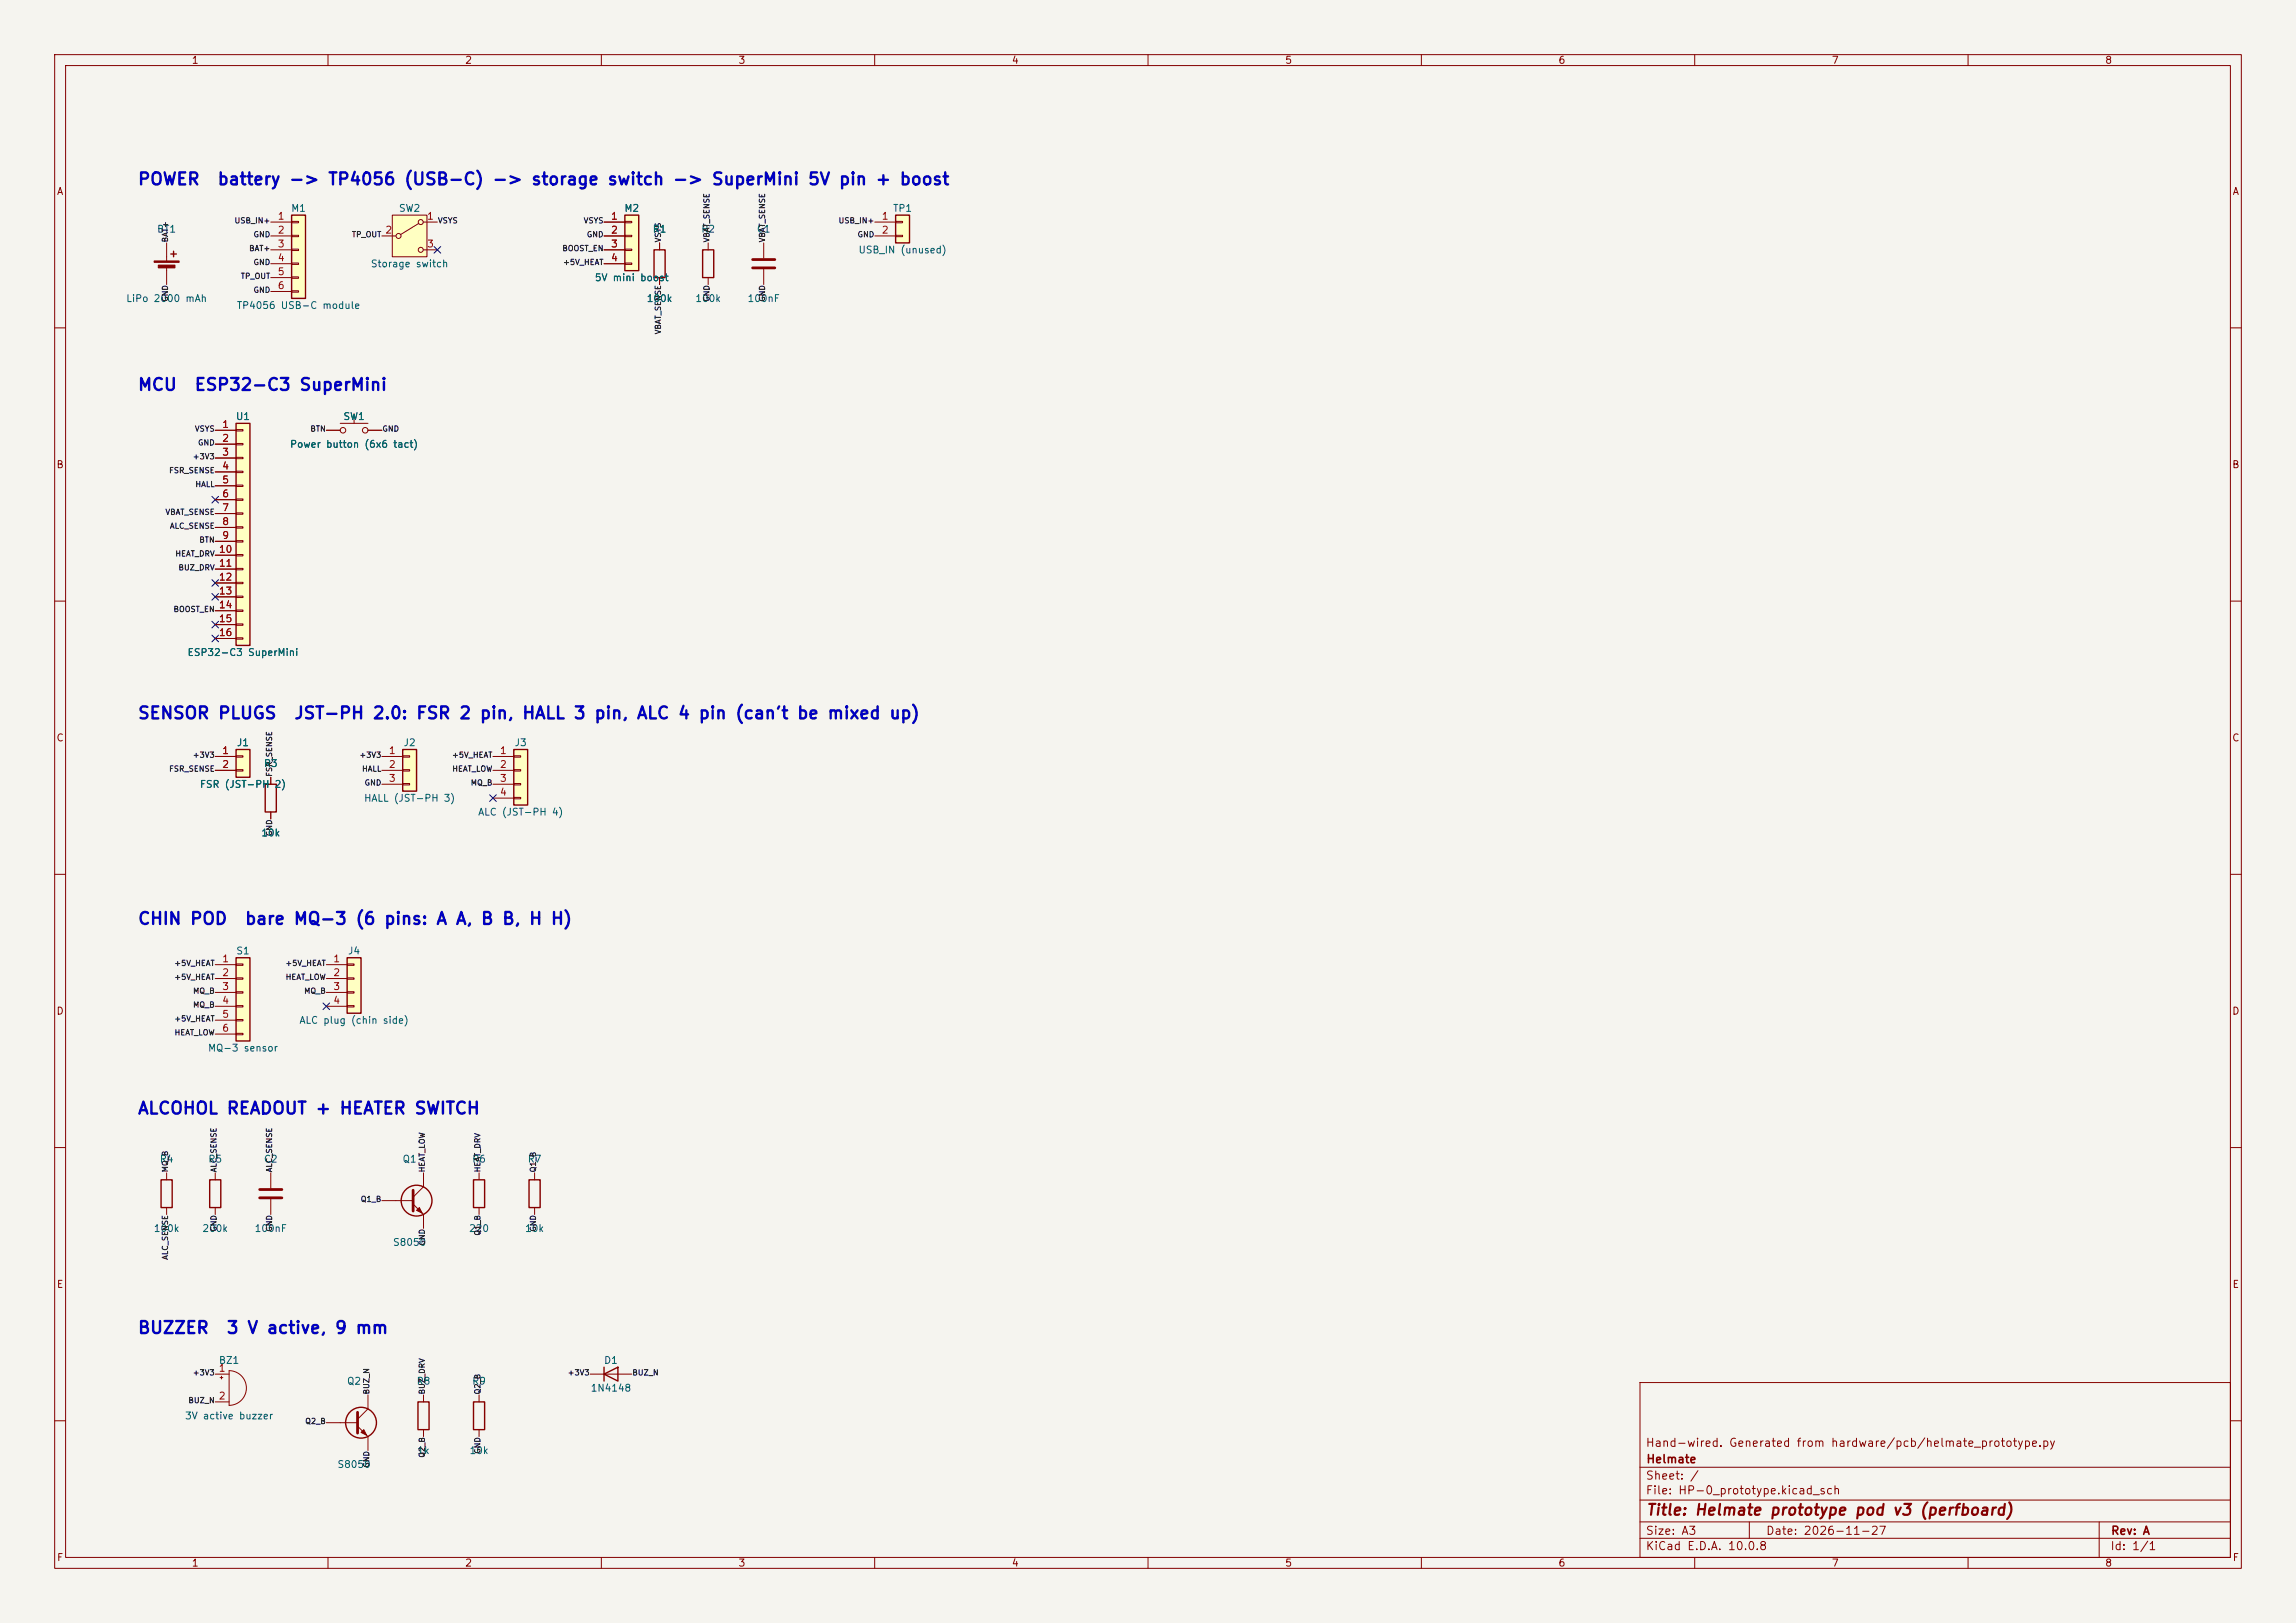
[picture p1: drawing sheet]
<svg xmlns="http://www.w3.org/2000/svg" width="420mm" height="297mm" viewBox="0 0 420 297" stroke-linecap="round" stroke-linejoin="round" font-family="sans-serif">
<defs><g id="words">
<g font-size="2.2" fill="#0000c2">
<text x="25.1" y="34.4">POWER</text>
<text x="39.6" y="34.4">battery -&gt; TP4056 (USB-C) -&gt; storage switch -&gt; SuperMini 5V pin + boost</text>
<text x="25.1" y="72">MCU</text>
<text x="35.4" y="72">ESP32-C3 SuperMini</text>
<text x="25.1" y="132.1">SENSOR PLUGS</text>
<text x="53.7" y="132.1">JST-PH 2.0: FSR 2 pin, HALL 3 pin, ALC 4 pin (can't be mixed up)</text>
<text x="25.1" y="169.8">CHIN POD</text>
<text x="44.7" y="169.8">bare MQ-3 (6 pins: A A, B B, H H)</text>
<text x="25.1" y="204.5">ALCOHOL READOUT + HEATER SWITCH</text>
<text x="25.1" y="244.6">BUZZER</text>
<text x="41.3" y="244.6">3 V active, 9 mm</text>
</g>
<text font-size="2" fill="#840000" x="301" y="277.8">Title: Helmate prototype pod v3 (perfboard)</text>
<g font-size="1.5" fill="#840000">
<text x="300.9" y="265.1">Hand-wired. Generated from hardware/pcb/helmate_prototype.py</text>
<text x="301" y="268.1">Helmate</text>
<text x="300.9" y="273.8">File: HP-0_prototype.kicad_sch</text>
<text x="300.9" y="271.1">Sheet: /</text>
<text x="300.9" y="281.2">Size: A3</text>
<text x="322.9" y="281.2">Date: 2026-11-27</text>
<text x="386" y="281.2">Rev: A</text>
<text x="300.9" y="284">KiCad E.D.A. 10.0.8</text>
<text x="385.9" y="284">Id: 1/1</text>
</g>
<g font-size="1.3" fill="#840000">
<text x="35" y="12">1</text>
<text x="85" y="12">2</text>
<text x="135" y="12">3</text>
<text x="185" y="12">4</text>
<text x="235" y="12">5</text>
<text x="285" y="12">6</text>
<text x="335" y="12">7</text>
<text x="385" y="12">8</text>
<text x="10.3" y="36">A</text>
<text x="408.3" y="36">A</text>
<text x="10.2" y="86">B</text>
<text x="408.2" y="86">B</text>
<text x="10.2" y="136">C</text>
<text x="408.2" y="136">C</text>
<text x="10.2" y="186">D</text>
<text x="408.2" y="186">D</text>
<text x="10.3" y="236">E</text>
<text x="408.3" y="236">E</text>
<text x="10.3" y="286">F</text>
<text x="35" y="287">1</text>
<text x="85" y="287">2</text>
<text x="135" y="287">3</text>
<text x="185" y="287">4</text>
<text x="235" y="287">5</text>
<text x="285" y="287">6</text>
<text x="335" y="287">7</text>
<text x="385" y="287">8</text>
<text x="408.3" y="286">F</text>
</g>
<g font-size="1.3" fill="#a90000">
<text x="50.7" y="40.5">1</text>
<text x="78" y="40.5">1</text>
<text x="111.7" y="40.5">1</text>
<text x="161.2" y="40.5">1</text>
<text x="50.7" y="43">2</text>
<text x="50.7" y="45.6">3</text>
<text x="70.4" y="43">2</text>
<text x="78" y="45.6">3</text>
<text x="111.7" y="43">2</text>
<text x="111.7" y="45.6">3</text>
<text x="161.2" y="43">2</text>
<text x="50.7" y="48.1">4</text>
<text x="50.7" y="50.7">5</text>
<text x="50.7" y="53.2">6</text>
<text x="111.7" y="48.1">4</text>
<text x="40.5" y="78.6">1</text>
<text x="40.5" y="81.1">2</text>
<text x="40.5" y="83.7">3</text>
<text x="40.5" y="86.2">4</text>
<text x="40.5" y="88.8">5</text>
<text x="40.5" y="91.3">6</text>
<text x="40.5" y="93.8">7</text>
<text x="39.9" y="101.5">10</text>
<text x="40.5" y="96.4">8</text>
<text x="40.5" y="98.9">9</text>
<text x="39.9" y="104">11</text>
<text x="39.9" y="106.5">12</text>
<text x="39.9" y="109.1">13</text>
<text x="39.9" y="111.6">14</text>
<text x="39.9" y="114.2">15</text>
<text x="39.9" y="116.7">16</text>
<text x="40.5" y="138.3">1</text>
<text x="40.5" y="140.8">2</text>
<text x="71" y="138.3">1</text>
<text x="71" y="140.8">2</text>
<text x="71" y="143.4">3</text>
<text x="91.3" y="138.3">1</text>
<text x="91.3" y="140.8">2</text>
<text x="91.3" y="143.4">3</text>
<text x="91.3" y="145.9">4</text>
<text x="40.5" y="176.4">1</text>
<text x="40.5" y="178.9">2</text>
<text x="60.9" y="176.4">1</text>
<text x="60.9" y="178.9">2</text>
<text x="40.5" y="181.5">3</text>
<text x="40.5" y="184">4</text>
<text x="60.9" y="181.5">3</text>
<text x="60.9" y="184">4</text>
<text x="40.5" y="186.6">5</text>
<text x="40.5" y="189.1">6</text>
<text x="39.9" y="251.3">1</text>
<text x="39.9" y="256.4">2</text>
</g>
<g font-size="1.3" fill="#006464">
<text x="53.2" y="39.1">M1</text>
<text x="72.9" y="39.1">SW2</text>
<text x="114.1" y="39.1">M2</text>
<text x="163.2" y="39.1">TP1</text>
<text x="28.6" y="42.9">BT1</text>
<text x="119.3" y="42.9">R1</text>
<text x="128.2" y="42.9">R2</text>
<text x="138.3" y="42.9">C1</text>
<text x="156.9" y="46.7">USB_IN (unused)</text>
<text x="67.7" y="49.2">Storage switch</text>
<text x="108.7" y="51.8">5V mini boost</text>
<text x="23" y="55.6">LiPo 2000 mAh</text>
<text x="43.2" y="56.8">TP4056 USB-C module</text>
<text x="118.2" y="55.6">100k</text>
<text x="127.1" y="55.6">100k</text>
<text x="136.6" y="55.6">100nF</text>
<text x="43.1" y="77.2">U1</text>
<text x="62.7" y="77.2">SW1</text>
<text x="52.9" y="82.2">Power button (6x6 tact)</text>
<text x="34.2" y="120.3">ESP32-C3 SuperMini</text>
<text x="43.2" y="136.9">J1</text>
<text x="73.7" y="136.9">J2</text>
<text x="94" y="136.9">J3</text>
<text x="48.2" y="140.7">R3</text>
<text x="36.5" y="144.5">FSR (JST-PH 2)</text>
<text x="66.5" y="147">HALL (JST-PH 3)</text>
<text x="87.4" y="149.6">ALC (JST-PH 4)</text>
<text x="47.7" y="153.4">10k</text>
<text x="43.1" y="175">S1</text>
<text x="63.6" y="175">J4</text>
<text x="54.7" y="187.7">ALC plug (chin side)</text>
<text x="37.9" y="192.7">MQ-3 sensor</text>
<text x="29.1" y="213.1">R4</text>
<text x="38" y="213.1">R5</text>
<text x="48.2" y="213.1">C2</text>
<text x="73.5" y="213.1">Q1</text>
<text x="86.3" y="213.1">R6</text>
<text x="96.4" y="213.1">R7</text>
<text x="28" y="225.8">100k</text>
<text x="36.9" y="225.8">200k</text>
<text x="46.5" y="225.8">100nF</text>
<text x="85.7" y="225.8">220</text>
<text x="95.9" y="225.8">10k</text>
<text x="71.8" y="228.3">S8050</text>
<text x="39.9" y="249.9">BZ1</text>
<text x="110.4" y="249.9">D1</text>
<text x="63.4" y="253.7">Q2</text>
<text x="76.1" y="253.7">R8</text>
<text x="86.3" y="253.7">R9</text>
<text x="107.9" y="255">1N4148</text>
<text x="33.7" y="260">3V active buzzer</text>
<text x="61.6" y="268.9">S8050</text>
<text x="76.2" y="266.4">1k</text>
<text x="85.8" y="266.4">10k</text>
</g>
<g font-size="1" fill="#0f0f0f">
<text x="42.8" y="41.1">USB_IN+</text>
<text x="80" y="41.1">VSYS</text>
<text x="106.7" y="41.1">VSYS</text>
<text x="153.3" y="41.1">USB_IN+</text>
<text x="31" y="44.4" transform="rotate(-90 31 44.4)">BAT+</text>
<text x="45.5" y="46.2">BAT+</text>
<text x="46.3" y="43.7">GND</text>
<text x="64.3" y="43.7">TP_OUT</text>
<text x="102.8" y="46.2">BOOST_EN</text>
<text x="107.2" y="43.7">GND</text>
<text x="121.1" y="44.4" transform="rotate(-90 121.1 44.4)">VSYS</text>
<text x="130" y="44.4" transform="rotate(-90 130 44.4)">VBAT_SENSE</text>
<text x="140.2" y="44.4" transform="rotate(-90 140.2 44.4)">VBAT_SENSE</text>
<text x="156.8" y="43.7">GND</text>
<text x="43.9" y="51.3">TP_OUT</text>
<text x="46.3" y="53.8">GND</text>
<text x="46.3" y="48.7">GND</text>
<text x="102.9" y="48.7">+5V_HEAT</text>
<text x="31" y="55.3" transform="rotate(-90 31 55.3)">GND</text>
<text x="130" y="55.3" transform="rotate(-90 130 55.3)">GND</text>
<text x="140.2" y="55.3" transform="rotate(-90 140.2 55.3)">GND</text>
<text x="121.1" y="61.3" transform="rotate(-90 121.1 61.3)">VBAT_SENSE</text>
<text x="35.6" y="79.2">VSYS</text>
<text x="36.1" y="81.8">GND</text>
<text x="56.7" y="79.2">BTN</text>
<text x="69.9" y="79.2">GND</text>
<text x="30.8" y="86.8">FSR_SENSE</text>
<text x="35.2" y="84.3">+3V3</text>
<text x="35.6" y="89.4">HALL</text>
<text x="30.2" y="94.5">VBAT_SENSE</text>
<text x="31" y="97">ALC_SENSE</text>
<text x="36.4" y="99.5">BTN</text>
<text x="32" y="102.1">HEAT_DRV</text>
<text x="32.6" y="104.6">BUZ_DRV</text>
<text x="31.6" y="112.2">BOOST_EN</text>
<text x="30.8" y="141.5">FSR_SENSE</text>
<text x="35.2" y="138.9">+3V3</text>
<text x="50" y="142.2" transform="rotate(-90 50 142.2)">FSR_SENSE</text>
<text x="65.6" y="138.9">+3V3</text>
<text x="66.1" y="141.5">HALL</text>
<text x="66.6" y="144">GND</text>
<text x="82.6" y="138.9">+5V_HEAT</text>
<text x="82.6" y="141.5">HEAT_LOW</text>
<text x="86" y="144">MQ_B</text>
<text x="50" y="153.1" transform="rotate(-90 50 153.1)">GND</text>
<text x="31.8" y="177">+5V_HEAT</text>
<text x="31.8" y="179.6">+5V_HEAT</text>
<text x="52.1" y="177">+5V_HEAT</text>
<text x="52.2" y="179.6">HEAT_LOW</text>
<text x="35.2" y="182.1">MQ_B</text>
<text x="35.2" y="184.6">MQ_B</text>
<text x="55.5" y="182.1">MQ_B</text>
<text x="31.8" y="187.2">+5V_HEAT</text>
<text x="31.8" y="189.7">HEAT_LOW</text>
<text x="31" y="214.6" transform="rotate(-90 31 214.6)">MQ_B</text>
<text x="39.9" y="214.6" transform="rotate(-90 39.9 214.6)">ALC_SENSE</text>
<text x="50" y="214.6" transform="rotate(-90 50 214.6)">ALC_SENSE</text>
<text x="78" y="214.6" transform="rotate(-90 78 214.6)">HEAT_LOW</text>
<text x="88.1" y="214.6" transform="rotate(-90 88.1 214.6)">HEAT_DRV</text>
<text x="98.3" y="214.6" transform="rotate(-90 98.3 214.6)">Q1_B</text>
<text x="65.9" y="220.2">Q1_B</text>
<text x="39.9" y="225.5" transform="rotate(-90 39.9 225.5)">GND</text>
<text x="50" y="225.5" transform="rotate(-90 50 225.5)">GND</text>
<text x="88.1" y="226.2" transform="rotate(-90 88.1 226.2)">Q1_B</text>
<text x="98.3" y="225.5" transform="rotate(-90 98.3 225.5)">GND</text>
<text x="31" y="230.6" transform="rotate(-90 31 230.6)">ALC_SENSE</text>
<text x="78" y="228" transform="rotate(-90 78 228)">GND</text>
<text x="35.2" y="251.9">+3V3</text>
<text x="103.7" y="251.9">+3V3</text>
<text x="115.6" y="251.9">BUZ_N</text>
<text x="34.4" y="257">BUZ_N</text>
<text x="67.8" y="255.3" transform="rotate(-90 67.8 255.3)">BUZ_N</text>
<text x="78" y="255.3" transform="rotate(-90 78 255.3)">BUZ_DRV</text>
<text x="88.1" y="255.3" transform="rotate(-90 88.1 255.3)">Q2_B</text>
<text x="55.7" y="260.8">Q2_B</text>
<text x="67.8" y="268.7" transform="rotate(-90 67.8 268.7)">GND</text>
<text x="78" y="266.9" transform="rotate(-90 78 266.9)">Q2_B</text>
<text x="88.1" y="266.1" transform="rotate(-90 88.1 266.1)">GND</text>
</g>
</g></defs>
<path d="M0 0h420v297h-420z" fill="#f5f4ef" stroke="#f5f4ef" stroke-width=".18"/>
<g fill="none" stroke="#840000" stroke-width=".18">
<path d="M10 10h400v277h-400zM12 12h396v273h-396zM60 10v2M110 10v2M160 10v2M210 10v2M260 10v2M310 10v2M360 10v2M30.5 44.5v3.3M30.5 48.8v3.3M10 60h2"/>
<path d="M408 60h2M10 110h2M408 110h2M10 160h2M408 160h2M10 210h2M30.5 214.6v1.3M49.5 214.6v2.8M49.5 219.5v2.7M87.6 214.6v1.3M408 210h2M30.5 221v1.2"/>
<path d="M87.6 221v1.2M39.4 251.5h2.5M39.4 256.5h2.5M40.3 252.1h.5M40.5 251.8v.5M41.9 250.8a3.2 3.2 0 0 1 3.2 3.2 3.2 3.2 0 0 1-3.2 3.2zM300 253h108v32h-108zM10 260h2M300 278.5h108M300 274.5h108M300 268.5h108M320 278.5v3"/>
<path d="M384 278.5v6.5M408 260h2M60 285v2M110 285v2M160 285v2M210 285v2M260 285v2M300 281.5h108M310 285v2M360 285v2"/>
</g>
<path d="M31.2 46.5h1.1M31.7 46v1M29.5 215.9h2v5.1h-2zM86.6 215.9h2v5.1h-2z" fill="none" stroke="#840000" stroke-width=".25"/>
<path d="M47.5 217.7h4.1M47.5 219.2h4.1" fill="none" stroke="#840000" stroke-width=".51"/>
<g fill="#840000" stroke="#840000" stroke-width=".18">
<path d="M28.2 47.8h4.6v.2h-4.6z"/>
<path d="M29 48.5h3v.5h-3z"/>
</g>
<path d="M43.2 77.5h2.5v40.6h-2.5z" fill="#ffffc2"/>
<g fill="none" stroke="#840000" stroke-width=".25">
<path d="M43.2 77.5h2.5v40.6h-2.5z"/>
<circle cx="66" cy="260.3" r="2.82"/>
</g>
<g fill="none" stroke="#840000" stroke-width=".18">
<path d="M39.4 78.7h3.8M43.2 78.6h1.2v.3h-1.2zM39.4 81.3h3.8M39.4 83.8h3.8M39.4 86.4h3.8M39.4 88.9h3.8M39.4 91.4h3.8M39.4 94h3.8M39.4 96.5h3.8M39.4 99.1h3.8M43.2 81.2h1.2v.2h-1.2zM43.2 83.7h1.2v.2h-1.2z"/>
<path d="M43.2 86.2h1.2v.3h-1.2zM43.2 88.8h1.2v.2h-1.2zM43.2 91.3h1.2v.3h-1.2zM43.2 93.9h1.2v.2h-1.2zM43.2 96.4h1.2v.2h-1.2zM43.2 98.9h1.2v.3h-1.2zM39.4 101.6h3.8M39.4 104.1h3.8M39.4 106.7h3.8M39.4 109.2h3.8M39.4 111.8h3.8M39.4 114.3h3.8"/>
<path d="M39.4 116.8h3.8M43.2 101.5h1.2v.2h-1.2zM43.2 104h1.2v.3h-1.2zM43.2 106.6h1.2v.2h-1.2zM43.2 109.1h1.2v.2h-1.2zM43.2 111.6h1.2v.3h-1.2zM43.2 114.2h1.2v.2h-1.2zM43.2 116.7h1.2v.3h-1.2zM67.3 255.3v2.5l-1.9 1.9M59.7 260.3h5.7M65.4 261l1.9 1.9v2.5"/>
</g>
<path d="M65.4 258.4v3.9" fill="none" stroke="#840000" stroke-width=".51"/>
<path d="M66 262.1l.5-.5 .6 1z" fill="#840000" stroke="#840000" stroke-width=".18"/>
<path d="M43.2 175.3h2.5v15.2h-2.5z" fill="#ffffc2"/>
<path d="M43.2 175.3h2.5v15.2h-2.5zM96.8 215.9h2v5.1h-2zM76.5 256.5h2v5.1h-2zM110.5 251.5l2.5-1.3v2.5zM110.5 250.2v2.5" fill="none" stroke="#840000" stroke-width=".25"/>
<g fill="none" stroke="#840000" stroke-width=".18">
<path d="M59.7 78.7h2.5M62.2 77.5h5.1M64.8 75.7v1.8M67.3 78.7h2.5M39.4 176.5h3.8M39.4 179.1h3.8M43.2 176.4h1.2v.3h-1.2zM43.2 178.9h1.2v.3h-1.2zM39.4 181.6h3.8M39.4 184.2h3.8M39.4 186.7h3.8M39.4 189.2h3.8"/>
<path d="M43.2 181.5h1.2v.2h-1.2zM43.2 184h1.2v.3h-1.2zM43.2 186.6h1.2v.2h-1.2zM43.2 189.1h1.2v.3h-1.2zM97.8 214.6v1.3M97.8 221v1.2M77.5 255.3v1.2M107.9 251.5h7.7M77.5 261.6v1.3"/>
<circle cx="62.7" cy="78.7" r=".51"/>
<circle cx="66.8" cy="78.7" r=".51"/>
</g>
<path d="M63.5 175.3h2.5v10.1h-2.5z" fill="#ffffc2"/>
<g fill="none" stroke="#840000" stroke-width=".25">
<path d="M119.6 45.7h2.1v5.1h-2.1zM48.5 143.5h2v5.1h-2zM63.5 175.3h2.5v10.1h-2.5zM38.4 215.9h2v5.1h-2zM86.6 256.5h2v5.1h-2z"/>
<circle cx="76.2" cy="219.7" r="2.82"/>
</g>
<g fill="none" stroke="#840000" stroke-width=".18">
<path d="M120.6 44.5v1.2M120.6 50.8v1.3M49.5 142.2v1.3M49.5 148.6v1.3M59.7 176.5h3.8M59.7 179.1h3.8M63.5 176.4h1.3v.3h-1.3zM63.5 178.9h1.3v.3h-1.3zM59.7 181.6h3.8M59.7 184.2h3.8M63.5 181.5h1.3v.2h-1.3zM63.5 184h1.3v.3h-1.3z"/>
<path d="M39.4 214.6v1.3M69.8 219.7h5.8M77.5 214.6v2.6l-1.9 1.9M39.4 221v1.2M75.6 220.3l1.9 1.9v2.6M87.6 255.3v1.2M87.6 261.6v1.3"/>
</g>
<path d="M75.6 217.8v3.8" fill="none" stroke="#840000" stroke-width=".51"/>
<path d="M76.2 221.5l.5-.5 .5 1z" fill="#840000" stroke="#840000" stroke-width=".18"/>
<path d="M73.7 137.2h2.5v7.6h-2.5z" fill="#ffffc2"/>
<path d="M73.7 137.2h2.5v7.6h-2.5z" fill="none" stroke="#840000" stroke-width=".25"/>
<path d="M69.8 138.4h3.9M73.7 138.3h1.2v.3h-1.2zM69.8 141h3.9M69.8 143.5h3.9M73.7 140.8h1.2v.3h-1.2zM73.7 143.4h1.2v.2h-1.2z" fill="none" stroke="#840000" stroke-width=".18"/>
<path d="M43.2 137.2h2.5v5h-2.5z" fill="#ffffc2"/>
<path d="M43.2 137.2h2.5v5h-2.5z" fill="none" stroke="#840000" stroke-width=".25"/>
<path d="M39.4 138.4h3.8M43.2 138.3h1.2v.3h-1.2zM39.4 141h3.8M43.2 140.8h1.2v.3h-1.2z" fill="none" stroke="#840000" stroke-width=".18"/>
<path d="M94 137.2h2.5v10.1h-2.5z" fill="#ffffc2"/>
<path d="M94 137.2h2.5v10.1h-2.5z" fill="none" stroke="#840000" stroke-width=".25"/>
<path d="M90.2 138.4h3.8M94 138.3h1.2v.3h-1.2zM90.2 141h3.8M90.2 143.5h3.8M90.2 146.1h3.8M94 140.8h1.2v.3h-1.2zM94 143.4h1.2v.2h-1.2zM94 145.9h1.2v.3h-1.2z" fill="none" stroke="#840000" stroke-width=".18"/>
<path d="M71.8 39.4h6.3v7.6h-6.3z" fill="#ffffc2"/>
<g fill="none" stroke="#840000" stroke-width=".18">
<path d="M71.8 39.4h6.3v7.6h-6.3zM69.8 43.2h2.6M76.6 40.9l-3.3 2M77.5 40.6h2.5M77.5 45.7h2.5"/>
<circle cx="72.9" cy="43.2" r=".46"/>
<circle cx="77" cy="40.6" r=".46"/>
<circle cx="77" cy="45.7" r=".46"/>
</g>
<path d="M53.3 39.4h2.6v15.2h-2.6z" fill="#ffffc2"/>
<path d="M53.3 39.4h2.6v15.2h-2.6z" fill="none" stroke="#840000" stroke-width=".25"/>
<path d="M49.5 40.6h3.8M49.5 43.2h3.8M49.5 45.7h3.8M49.5 48.3h3.8M49.5 50.8h3.8M49.5 53.3h3.8M53.3 40.5h1.3v.3h-1.3zM53.3 43.1h1.3v.2h-1.3zM53.3 45.6h1.3v.2h-1.3zM53.3 48.1h1.3v.3h-1.3zM53.3 50.7h1.3v.2h-1.3zM53.3 53.2h1.3v.3h-1.3z" fill="none" stroke="#840000" stroke-width=".18"/>
<path d="M114.3 39.4h2.5v10.1h-2.5z" fill="#ffffc2"/>
<path d="M114.3 39.4h2.5v10.1h-2.5z" fill="none" stroke="#840000" stroke-width=".25"/>
<path d="M110.5 40.6h3.8M110.5 43.2h3.8M110.5 45.7h3.8M110.5 48.3h3.8M114.3 40.5h1.3v.3h-1.3zM114.3 43.1h1.3v.2h-1.3zM114.3 45.6h1.3v.2h-1.3zM114.3 48.1h1.3v.3h-1.3zM139.7 44.5v2.7M139.7 49.3v2.8" fill="none" stroke="#840000" stroke-width=".18"/>
<path d="M137.7 47.5h4M137.7 49h4" fill="none" stroke="#840000" stroke-width=".51"/>
<path d="M163.8 39.4h2.6v5.1h-2.6z" fill="#ffffc2"/>
<path d="M163.8 39.4h2.6v5.1h-2.6zM128.5 45.7h2.1v5.1h-2.1z" fill="none" stroke="#840000" stroke-width=".25"/>
<g fill="none" stroke="#840000" stroke-width=".18">
<path d="M110.5 40.6h3.8M110.5 43.2h3.8M110.5 45.7h3.8M110.5 48.3h3.8M120.6 44.5v1.2M120.6 50.8v1.3M129.5 44.5v1.2M129.5 50.8v1.3M160 40.6h3.8M160 43.2h3.8M163.8 40.5h1.3v.3h-1.3zM163.8 43.1h1.3v.2h-1.3z"/>
<path d="M39.4 78.7h3.8M59.7 78.7h2.5M67.3 78.7h2.5M39.4 81.3h3.8M39.4 83.8h3.8M39.4 86.4h3.8M39.4 88.9h3.8M39.4 91.4h3.8M39.4 94h3.8M39.4 96.5h3.8M39.4 99.1h3.8M39.4 101.6h3.8"/>
<path d="M39.4 104.1h3.8M39.4 106.7h3.8M39.4 109.2h3.8M39.4 111.8h3.8M39.4 114.3h3.8M39.4 116.8h3.8M39.4 138.4h3.8M39.4 141h3.8M49.5 142.2v1.3M49.5 148.6v1.3"/>
</g>
<g fill="none" stroke="#000084" stroke-width=".18">
<path d="M79.4 45.1l1.2 1.2M80.6 45.1l-1.2 1.2M38.8 90.8l1.2 1.2M40 90.8l-1.2 1.2M38.8 106.1l1.2 1.2M38.8 113.7l1.2 1.2M38.8 108.6l1.2 1.2M38.8 116.2l1.2 1.2M40 106.1l-1.2 1.2M40 113.7l-1.2 1.2M40 108.6l-1.2 1.2M40 116.2l-1.2 1.2"/>
<path d="M89.6 145.4l1.2 1.3M90.8 145.4l-1.2 1.3M59.1 183.5l1.2 1.3M60.3 183.5l-1.2 1.3"/>
</g>
<use href="#words"/>
</svg>
